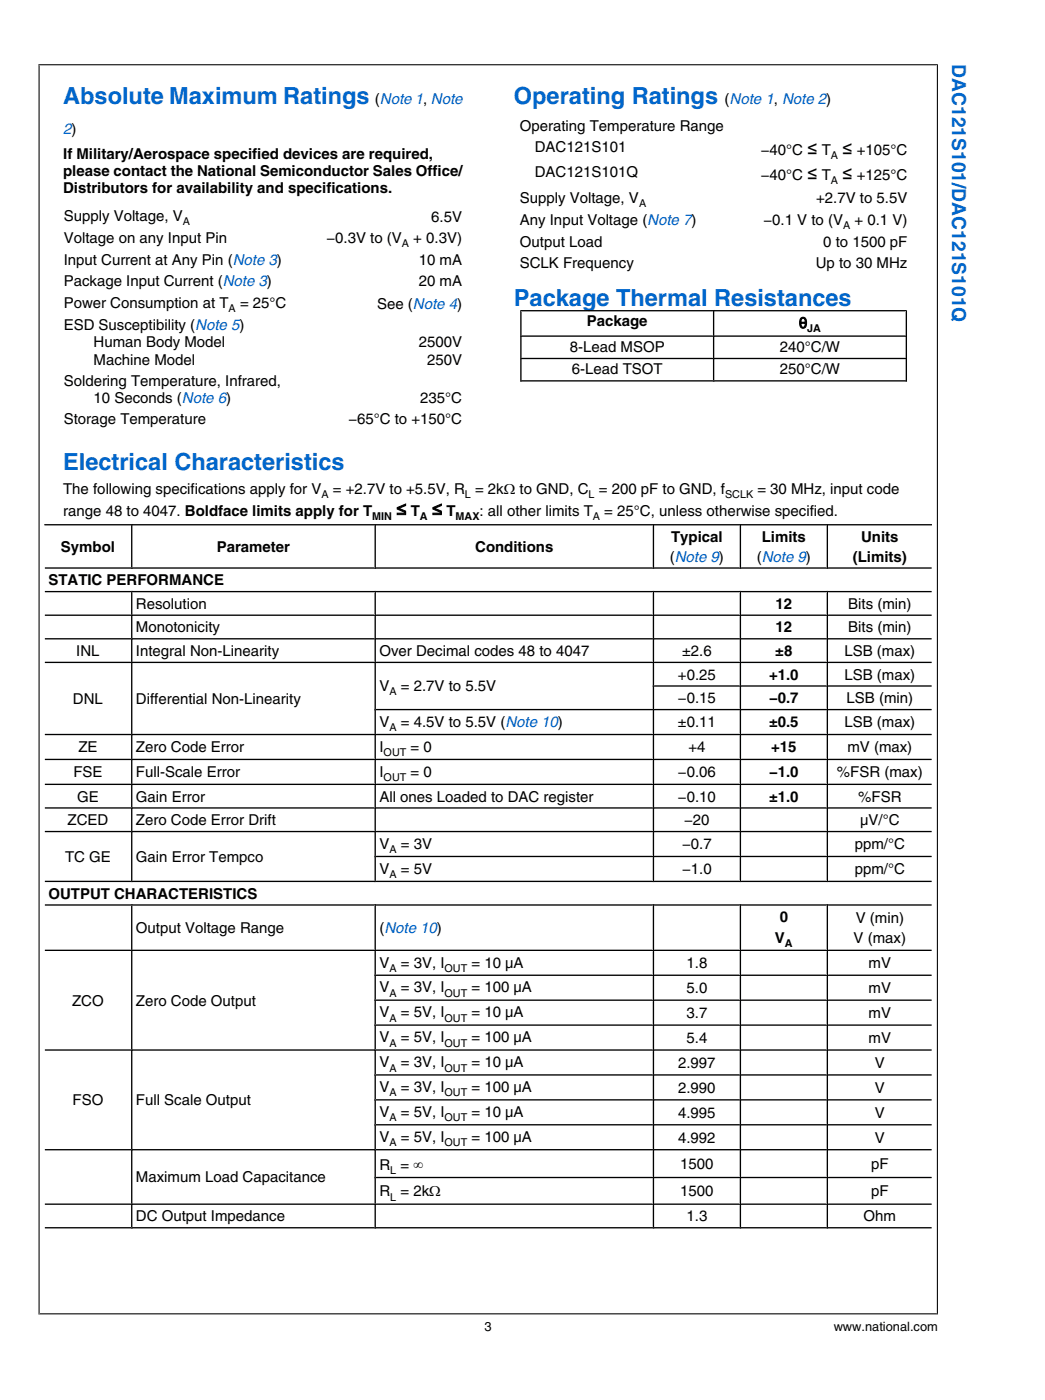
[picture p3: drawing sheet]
<svg xmlns="http://www.w3.org/2000/svg" width="207mm" height="277mm" viewBox="0 0 207 277" stroke-linecap="round" stroke-linejoin="round" font-family="sans-serif">
<defs><g id="words">
<g font-size="4.7" fill="#06c">
<text x="12.5" y="20.6">Absolute Maximum Ratings</text>
<text x="101.6" y="20.6">Operating Ratings</text>
<text x="101.6" y="60.5">Package Thermal Resistances</text>
<text x="12.5" y="93">Electrical Characteristics</text>
</g>
<text font-size="3.8" fill="#06c" x="188.2" y="12.7" transform="rotate(90 188.2 12.7)">DAC121S101/DAC121S101Q</text>
<g font-size="3.5">
<text x="159.6" y="30.6">≤</text>
<text x="159.6" y="35.6">≤</text>
<text x="166.5" y="30.6">≤</text>
<text x="166.5" y="35.6">≤</text>
<text x="78.3" y="102">≤</text>
<text x="85.4" y="102">≤</text>
<text x="81.7" y="231.3">∞</text>
</g>
<g font-size="3">
<text x="74.1" y="20.6">(Note 1, Note</text>
<text x="143.3" y="20.6">(Note 1, Note 2)</text>
<text x="102.8" y="25.9">Operating Temperature Range</text>
<text x="12.5" y="31.4">If Military/Aerospace specified devices are required,</text>
<text x="12.5" y="34.8">please contact the National Semiconductor Sales Office/</text>
<text x="105.7" y="30.1">DAC121S101</text>
<text x="105.7" y="35.1">DAC121S101Q</text>
<text x="150.4" y="30.6">−40°C</text>
<text x="150.4" y="35.6">−40°C</text>
<text x="162.4" y="30.6">T</text>
<text x="162.4" y="35.6">T</text>
<text x="169.4" y="30.6">+105°C</text>
<text x="169.4" y="35.6">+125°C</text>
<text x="12.5" y="38.2">Distributors for availability and specifications.</text>
<text x="102.8" y="40">Supply Voltage, V</text>
<text x="161.3" y="40">+2.7V to 5.5V</text>
<text x="12.6" y="43.6">Supply Voltage, V</text>
<text x="85.2" y="43.9">6.5V</text>
<text x="102.8" y="44.5">Any Input Voltage (Note 7)</text>
<text x="150.9" y="44.5">−0.1 V to (V</text>
<text x="168.9" y="44.5">+ 0.1 V)</text>
<text x="12.6" y="48.1">Voltage on any Input Pin</text>
<text x="12.6" y="52.5">Input Current at Any Pin (Note 3)</text>
<text x="64.5" y="48.1">−0.3V to (V</text>
<text x="81.7" y="48.1">+ 0.3V)</text>
<text x="82.8" y="52.5">10 mA</text>
<text x="102.8" y="48.9">Output Load</text>
<text x="102.8" y="53.1">SCLK Frequency</text>
<text x="161.3" y="53.1">Up to 30 MHz</text>
<text x="162.7" y="48.9">0 to 1500 pF</text>
<text x="12.6" y="56.7">Package Input Current (Note 3)</text>
<text x="82.8" y="56.7">20 mA</text>
<text x="12.6" y="60.8">Power Consumption at T</text>
<text x="12.6" y="65.2">ESD Susceptibility (Note 5)</text>
<text x="47.4" y="60.8">= 25°C</text>
<text x="74.5" y="61.1">See (Note 4)</text>
<text x="116" y="64.5">Package</text>
<text x="157.9" y="64.9">θ</text>
<text x="18.5" y="68.7">Human Body Model</text>
<text x="82.8" y="68.7">2500V</text>
<text x="112.6" y="69.6">8-Lead MSOP</text>
<text x="154.2" y="69.6">240°C/W</text>
<text x="12.6" y="76.3">Soldering Temperature, Infrared,</text>
<text x="18.5" y="72.2">Machine Model</text>
<text x="84.4" y="72.2">250V</text>
<text x="113" y="74">6-Lead TSOT</text>
<text x="154.2" y="74">250°C/W</text>
<text x="12.6" y="83.9">Storage Temperature</text>
<text x="18.5" y="79.8">10 Seconds (Note 6)</text>
<text x="68.9" y="83.9">−65°C to +150°C</text>
<text x="83.1" y="79.8">235°C</text>
<text x="12.5" y="97.7">The following specifications apply for V</text>
<text x="12.5" y="102">range 48 to 4047. Boldface limits apply for T</text>
<text x="65.8" y="97.7">= +2.7V to +5.5V, R = 2kΩ to GND, C = 200 pF to GND, f</text>
<text x="81.2" y="102">T</text>
<text x="88.3" y="102">T</text>
<text x="94.8" y="102">: all other limits T</text>
<text x="119.5" y="102">= 25°C, unless otherwise specified.</text>
<text x="149.7" y="97.7">= 30 MHz, input code</text>
<text x="132.7" y="107.1">Typical</text>
<text x="150.6" y="107.1">Limits</text>
<text x="170.2" y="107.1">Units</text>
<text x="12" y="109.1">Symbol</text>
<text x="42.9" y="109.1">Parameter</text>
<text x="93.9" y="109.1">Conditions</text>
<text x="132.4" y="111.1">(Note 9)</text>
<text x="149.6" y="111.1">(Note 9)</text>
<text x="168.6" y="111.1">(Limits)</text>
<text x="9.6" y="115.7">STATIC PERFORMANCE</text>
<text x="26.9" y="120.4">Resolution</text>
<text x="26.9" y="125.1">Monotonicity</text>
<text x="153.3" y="120.4">12</text>
<text x="153.3" y="125.1">12</text>
<text x="167.7" y="120.4">Bits (min)</text>
<text x="167.7" y="125.1">Bits (min)</text>
<text x="15.1" y="129.7">INL</text>
<text x="26.9" y="129.7">Integral Non-Linearity</text>
<text x="75" y="129.7">Over Decimal codes 48 to 4047</text>
<text x="134.8" y="129.7">±2.6</text>
<text x="153.3" y="129.7">±8</text>
<text x="166.9" y="129.7">LSB (max)</text>
<text x="75" y="136.6">V</text>
<text x="79.2" y="136.6">= 2.7V to 5.5V</text>
<text x="134" y="134.4">+0.25</text>
<text x="152" y="134.4">+1.0</text>
<text x="166.9" y="134.4">LSB (max)</text>
<text x="14.4" y="139.2">DNL</text>
<text x="26.9" y="139.2">Differential Non-Linearity</text>
<text x="75" y="143.7">V</text>
<text x="79.2" y="143.7">= 4.5V to 5.5V (Note 10)</text>
<text x="134" y="139.1">−0.15</text>
<text x="134" y="143.9">±0.11</text>
<text x="152" y="139.1">−0.7</text>
<text x="152" y="143.9">±0.5</text>
<text x="166.9" y="143.9">LSB (max)</text>
<text x="167.4" y="139.1">LSB (min)</text>
<text x="15.5" y="148.8">ZE</text>
<text x="26.9" y="148.8">Zero Code Error</text>
<text x="75" y="148.7">I</text>
<text x="81.2" y="148.7">= 0</text>
<text x="136.1" y="148.8">+4</text>
<text x="152.5" y="148.8">+15</text>
<text x="167.5" y="148.8">mV (max)</text>
<text x="14.5" y="153.7">FSE</text>
<text x="26.9" y="153.7">Full-Scale Error</text>
<text x="75" y="153.6">I</text>
<text x="81.2" y="153.6">= 0</text>
<text x="134" y="153.7">−0.06</text>
<text x="152" y="153.7">−1.0</text>
<text x="165.5" y="153.7">%FSR (max)</text>
<text x="15.2" y="158.5">GE</text>
<text x="26.9" y="158.5">Gain Error</text>
<text x="75" y="158.5">All ones Loaded to DAC register</text>
<text x="134" y="158.5">−0.10</text>
<text x="152" y="158.5">±1.0</text>
<text x="169.7" y="158.5">%FSR</text>
<text x="13.3" y="163.2">ZCED</text>
<text x="26.9" y="163.2">Zero Code Error Drift</text>
<text x="75" y="167.8">V</text>
<text x="79.2" y="167.8">= 3V</text>
<text x="134.8" y="168">−0.7</text>
<text x="135.3" y="163.2">−20</text>
<text x="169" y="168">ppm/°C</text>
<text x="170.1" y="163.2">µV/°C</text>
<text x="12.9" y="170.4">TC GE</text>
<text x="26.9" y="170.4">Gain Error Tempco</text>
<text x="75" y="172.8">V</text>
<text x="79.2" y="172.8">= 5V</text>
<text x="134.8" y="172.9">−1.0</text>
<text x="169" y="172.9">ppm/°C</text>
<text x="9.6" y="177.7">OUTPUT CHARACTERISTICS</text>
<text x="26.9" y="184.5">Output Voltage Range</text>
<text x="75" y="184.5">(Note 10)</text>
<text x="154.1" y="182.4">0</text>
<text x="169.2" y="182.5">V (min)</text>
<text x="75" y="191.3">V</text>
<text x="79.2" y="191.3">= 3V, I</text>
<text x="93.2" y="191.3">= 10 µA</text>
<text x="135.7" y="191.5">1.8</text>
<text x="153.2" y="186.4">V</text>
<text x="168.8" y="186.5">V (max)</text>
<text x="171.7" y="191.5">mV</text>
<text x="75" y="196.3">V</text>
<text x="79.2" y="196.3">= 3V, I</text>
<text x="93.2" y="196.3">= 100 µA</text>
<text x="135.7" y="196.4">5.0</text>
<text x="171.7" y="196.4">mV</text>
<text x="14.3" y="198.9">ZCO</text>
<text x="26.9" y="198.9">Zero Code Output</text>
<text x="75" y="201.2">V</text>
<text x="79.2" y="201.2">= 5V, I</text>
<text x="93.2" y="201.2">= 10 µA</text>
<text x="135.7" y="201.3">3.7</text>
<text x="171.7" y="201.3">mV</text>
<text x="75" y="206.1">V</text>
<text x="79.2" y="206.1">= 5V, I</text>
<text x="93.2" y="206.1">= 100 µA</text>
<text x="135.7" y="206.2">5.4</text>
<text x="171.7" y="206.2">mV</text>
<text x="75" y="211">V</text>
<text x="75" y="216">V</text>
<text x="79.2" y="211">= 3V, I</text>
<text x="79.2" y="216">= 3V, I</text>
<text x="93.2" y="211">= 10 µA</text>
<text x="93.2" y="216">= 100 µA</text>
<text x="134.1" y="211.2">2.997</text>
<text x="172.9" y="211.2">V</text>
<text x="14.3" y="218.6">FSO</text>
<text x="26.9" y="218.6">Full Scale Output</text>
<text x="75" y="220.9">V</text>
<text x="79.2" y="220.9">= 5V, I</text>
<text x="93.2" y="220.9">= 10 µA</text>
<text x="134.1" y="216.1">2.990</text>
<text x="134.1" y="221">4.995</text>
<text x="172.9" y="216.1">V</text>
<text x="172.9" y="221">V</text>
<text x="75" y="225.8">V</text>
<text x="79.2" y="225.8">= 5V, I</text>
<text x="93.2" y="225.8">= 100 µA</text>
<text x="134.1" y="226">4.992</text>
<text x="172.9" y="226">V</text>
<text x="26.9" y="233.8">Maximum Load Capacitance</text>
<text x="75" y="231.3">R =</text>
<text x="134.5" y="231.2">1500</text>
<text x="172.2" y="231.2">pF</text>
<text x="75" y="236.6">R = 2kΩ</text>
<text x="134.5" y="236.6">1500</text>
<text x="172.2" y="236.6">pF</text>
<text x="26.9" y="241.5">DC Output Impedance</text>
<text x="135.7" y="241.5">1.3</text>
<text x="170.7" y="241.5">Ohm</text>
</g>
<text font-size="3" fill="#06c" x="12.5" y="26.5">2)</text>
<g font-size="2.5">
<text x="95.8" y="263.2">3</text>
<text x="164.8" y="263.2">www.national.com</text>
</g>
<g font-size="2.1">
<text x="164.3" y="31.5">A</text>
<text x="126.3" y="40.9">A</text>
<text x="164.3" y="36.5">A</text>
<text x="36.1" y="44.5">A</text>
<text x="166.7" y="45.3">A</text>
<text x="79.5" y="48.9">A</text>
<text x="45.2" y="61.7">A</text>
<text x="159.6" y="65.7">JA</text>
<text x="63.5" y="98.5">A</text>
<text x="91.9" y="98.5">L</text>
<text x="116.4" y="98.5">L</text>
<text x="143.3" y="98.5">SCLK</text>
<text x="73.6" y="102.8">MIN</text>
<text x="83" y="102.8">A</text>
<text x="90.1" y="102.8">MAX</text>
<text x="117.2" y="102.8">A</text>
<text x="77" y="137.4">A</text>
<text x="75.8" y="149.5">OUT</text>
<text x="77" y="144.6">A</text>
<text x="75.8" y="154.4">OUT</text>
<text x="77" y="168.7">A</text>
<text x="77" y="173.6">A</text>
<text x="155.2" y="187.3">A</text>
<text x="77" y="192.2">A</text>
<text x="77" y="197.1">A</text>
<text x="87.9" y="192.2">OUT</text>
<text x="87.9" y="197.1">OUT</text>
<text x="77" y="202">A</text>
<text x="87.9" y="202">OUT</text>
<text x="77" y="207">A</text>
<text x="87.9" y="207">OUT</text>
<text x="77" y="211.9">A</text>
<text x="87.9" y="211.9">OUT</text>
<text x="77" y="216.8">A</text>
<text x="77" y="221.8">A</text>
<text x="87.9" y="216.8">OUT</text>
<text x="87.9" y="221.8">OUT</text>
<text x="77" y="226.7">A</text>
<text x="87.9" y="226.7">OUT</text>
<text x="77.2" y="232.2">L</text>
<text x="77.2" y="237.5">L</text>
</g>
</g></defs>
<g fill="none" stroke="#000" stroke-width=".26">
<path d="M102.8 66.5h76.5M102.8 70.9h76.5M102.8 75.3h76.5M102.8 61.4h76.5M103 61.3v14.2M141.1 61.3v14.2M179.2 61.3v14.2M8.9 117h175.3M8.9 103.8h175.3M8.9 112.3h175.3M26 116.9v57.5M26 103.6v8.9"/>
<path d="M74.2 116.9v57.5M74.2 103.6v8.9M129.2 116.9v57.5M129.2 103.6v8.9M146.4 103.6v8.9M146.4 116.9v57.5M163.6 103.6v8.9M163.6 116.9v57.5M8.9 121.7h175.3M8.9 126.3h175.3M8.9 131h175.3M129 135.7h55.2"/>
<path d="M8.9 150.2h175.3M8.9 155.1h175.3M8.9 159.8h175.3M184.2 145.3h-175.3M184.2 140.3h-110.2M8.9 164.4h175.3M8.9 174.3h175.3M8.9 179h175.3M26 178.8v64.1M74 169.4h110.2M74.2 178.8v64.1M129.2 178.8v64.1"/>
<path d="M146.4 178.8v64.1M163.6 178.8v64.1M8.9 187.9h175.3M74 192.9h110.2M74 197.8h110.2M74 202.7h110.2M74 212.6h110.2M74 217.5h110.2M184.2 207.6h-175.3M74 222.4h110.2M74 232.9h110.2M184.2 227.4h-175.3"/>
<path d="M184.2 238.1h-175.3M8.9 242.8h175.3"/>
</g>
<path d="M7.6 12.8h177.8M7.7 12.7v247.2M185.3 12.7v247.2M7.6 259.8h177.8" fill="none" stroke="#000" stroke-width=".21"/>
<use href="#words"/>
</svg>
